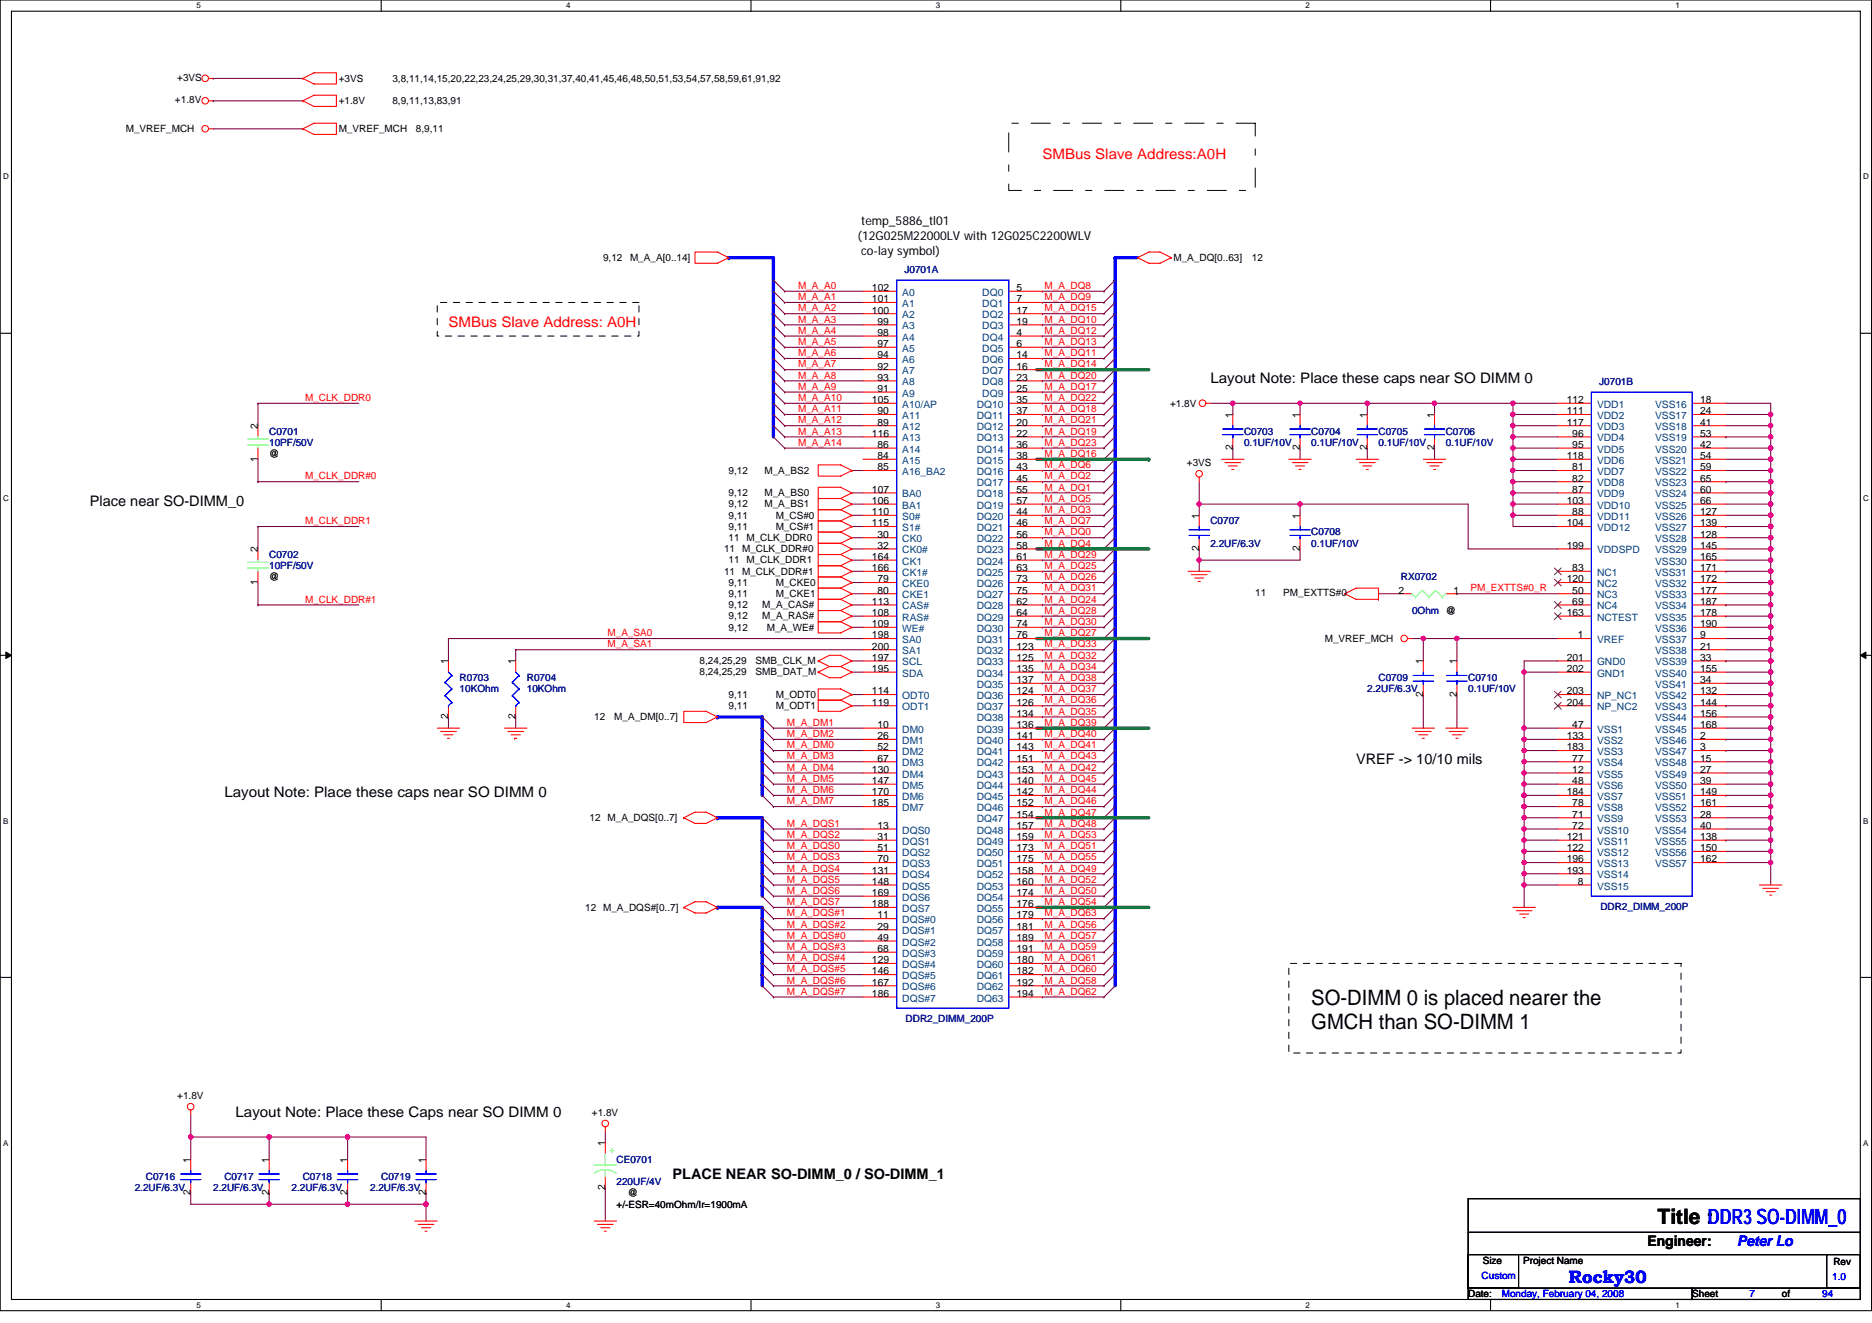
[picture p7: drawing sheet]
<svg xmlns="http://www.w3.org/2000/svg" width="297mm" height="210mm" viewBox="0 0 297 210" stroke-linecap="round" stroke-linejoin="round" font-family="sans-serif">
<defs><g id="words">
<g font-size="3.4">
<text x="208.1" y="159.5">SO-DIMM 0 is placed nearer the</text>
<text x="208.1" y="163.3">GMCH than SO-DIMM 1</text>
<text x="263" y="194.2">Title :DDR3 SO-DIMM_0</text>
</g>
<text font-size="2.8" fill="#00f" x="249" y="203.6">Rocky30</text>
<g font-size="2.3" fill="#f00">
<text x="165.4" y="25.2">SMBus Slave Address:A0H</text>
<text x="71.2" y="51.9">SMBus Slave Address: A0H</text>
</g>
<g font-size="2.3">
<text x="192.1" y="60.7">Layout Note: Place these caps near SO DIMM 0</text>
<text x="14.3" y="80.3">Place near SO-DIMM_0</text>
<text x="215.2" y="121.2">VREF -&gt; 10/10 mils</text>
<text x="35.6" y="126.5">Layout Note: Place these caps near SO DIMM 0</text>
<text x="37.4" y="177.2">Layout Note: Place these Caps near SO DIMM 0</text>
<text x="106.7" y="187">PLACE NEAR SO-DIMM_0 / SO-DIMM_1</text>
<text x="261.4" y="197.7">Engineer:</text>
</g>
<text font-size="2.3" fill="#00f" x="275.6" y="197.7">Peter Lo</text>
<g font-size="1.9">
<text x="136.7" y="35.7">temp_5886_tl01</text>
<text x="136.1" y="38.1">(12G025M22000LV with 12G025C2200WLV</text>
<text x="136.7" y="40.4">co-lay symbol)</text>
</g>
<g font-size="1.6">
<text x="27.8" y="16.4">+1.8V</text>
<text x="28.1" y="12.8">+3VS</text>
<text x="53.7" y="13">+3VS</text>
<text x="53.7" y="16.5">+1.8V</text>
<text x="62.3" y="13">3,8,11,14,15,20,22,23,24,25,29,30,31,37,40,41,45,46,48,50,51,53,54,57,58,59,61,91,92</text>
<text x="62.3" y="16.5">8,9,11,13,83,91</text>
<text x="20" y="21">M_VREF_MCH</text>
<text x="53.7" y="21">M_VREF_MCH</text>
<text x="66" y="21">8,9,11</text>
<text x="95.7" y="41.4">9,12</text>
<text x="100" y="41.4">M_A_A[0..14]</text>
<text x="186.2" y="41.4">M_A_DQ[0..63]</text>
<text x="198.6" y="41.4">12</text>
<text x="138.4" y="46.2">102</text>
<text x="138.4" y="48">101</text>
<text x="161.3" y="46.2">5</text>
<text x="161.3" y="48">7</text>
<text x="138.4" y="49.8">100</text>
<text x="139.3" y="51.5">99</text>
<text x="139.3" y="53.3">98</text>
<text x="161.3" y="49.8">17</text>
<text x="161.3" y="51.5">19</text>
<text x="161.3" y="53.3">4</text>
<text x="139.3" y="55.1">97</text>
<text x="139.3" y="56.9">94</text>
<text x="139.3" y="58.7">92</text>
<text x="161.3" y="55.1">6</text>
<text x="161.3" y="56.9">14</text>
<text x="161.3" y="58.7">16</text>
<text x="138.4" y="64">105</text>
<text x="139.3" y="60.4">93</text>
<text x="139.3" y="62.2">91</text>
<text x="139.3" y="65.8">90</text>
<text x="161.3" y="60.4">23</text>
<text x="161.3" y="62.2">25</text>
<text x="161.3" y="64">35</text>
<text x="161.3" y="65.8">37</text>
<text x="185.7" y="64.5">+1.8V</text>
<text x="248.6" y="64">112</text>
<text x="248.6" y="65.8">111</text>
<text x="269.8" y="64">18</text>
<text x="269.8" y="65.8">24</text>
<text x="40.9" y="68.1" transform="rotate(-90 40.9 68.1)">2</text>
<text x="138.4" y="69.3">116</text>
<text x="139.3" y="67.5">89</text>
<text x="139.3" y="71.1">86</text>
<text x="161.3" y="67.5">20</text>
<text x="161.3" y="69.3">22</text>
<text x="161.3" y="71.1">36</text>
<text x="195.6" y="71.5" transform="rotate(-90 195.6 71.5)">2</text>
<text x="195.6" y="66.3" transform="rotate(-90 195.6 66.3)">1</text>
<text x="206.3" y="71.5" transform="rotate(-90 206.3 71.5)">2</text>
<text x="206.3" y="66.3" transform="rotate(-90 206.3 66.3)">1</text>
<text x="216.9" y="71.5" transform="rotate(-90 216.9 71.5)">2</text>
<text x="216.9" y="66.3" transform="rotate(-90 216.9 66.3)">1</text>
<text x="227.6" y="71.5" transform="rotate(-90 227.6 71.5)">2</text>
<text x="227.6" y="66.3" transform="rotate(-90 227.6 66.3)">1</text>
<text x="248.6" y="67.5">117</text>
<text x="249.5" y="69.3">96</text>
<text x="249.5" y="71.1">95</text>
<text x="269.8" y="67.5">41</text>
<text x="269.8" y="69.3">53</text>
<text x="269.8" y="71.1">42</text>
<text x="40.9" y="73.3" transform="rotate(-90 40.9 73.3)">1</text>
<text x="42.7" y="72.5">@</text>
<text x="115.6" y="75.2">9,12</text>
<text x="121.3" y="75.2">M_A_BS2</text>
<text x="139.3" y="72.9">84</text>
<text x="139.3" y="74.7">85</text>
<text x="161.3" y="72.9">38</text>
<text x="161.3" y="74.7">43</text>
<text x="161.3" y="76.4">45</text>
<text x="188.3" y="74">+3VS</text>
<text x="248.6" y="72.9">118</text>
<text x="249.5" y="74.7">81</text>
<text x="249.5" y="76.4">82</text>
<text x="269.8" y="72.9">54</text>
<text x="269.8" y="74.7">59</text>
<text x="269.8" y="76.4">65</text>
<text x="115.6" y="78.8">9,12</text>
<text x="115.6" y="80.5">9,12</text>
<text x="115.6" y="82.3">9,11</text>
<text x="121.3" y="78.8">M_A_BS0</text>
<text x="121.3" y="80.5">M_A_BS1</text>
<text x="123.1" y="82.3">M_CS#0</text>
<text x="138.4" y="78.2">107</text>
<text x="138.4" y="80">106</text>
<text x="138.4" y="81.8">110</text>
<text x="138.4" y="83.5">115</text>
<text x="161.3" y="78.2">55</text>
<text x="161.3" y="80">57</text>
<text x="161.3" y="81.8">44</text>
<text x="161.3" y="83.5">46</text>
<text x="190.3" y="82.3" transform="rotate(-90 190.3 82.3)">1</text>
<text x="206.3" y="82.3" transform="rotate(-90 206.3 82.3)">1</text>
<text x="248.6" y="80">103</text>
<text x="248.6" y="83.5">104</text>
<text x="249.5" y="78.2">87</text>
<text x="249.5" y="81.8">88</text>
<text x="269.8" y="78.2">60</text>
<text x="269.8" y="80">66</text>
<text x="269.8" y="81.8">127</text>
<text x="269.8" y="83.5">139</text>
<text x="40.9" y="87.7" transform="rotate(-90 40.9 87.7)">2</text>
<text x="114.9" y="87.7">11 M_CLK_DDR#0</text>
<text x="115.6" y="84.1">9,11</text>
<text x="115.6" y="85.9">11 M_CLK_DDR0</text>
<text x="115.6" y="89.4">11 M_CLK_DDR1</text>
<text x="123.1" y="84.1">M_CS#1</text>
<text x="138.4" y="88.9">164</text>
<text x="139.3" y="85.3">30</text>
<text x="139.3" y="87.1">32</text>
<text x="161.3" y="85.3">56</text>
<text x="161.3" y="87.1">58</text>
<text x="161.3" y="88.9">61</text>
<text x="190.3" y="87.5" transform="rotate(-90 190.3 87.5)">2</text>
<text x="206.3" y="87.5" transform="rotate(-90 206.3 87.5)">2</text>
<text x="248.6" y="87.1">199</text>
<text x="269.8" y="85.3">128</text>
<text x="269.8" y="87.1">145</text>
<text x="269.8" y="88.9">165</text>
<text x="40.9" y="92.8" transform="rotate(-90 40.9 92.8)">1</text>
<text x="42.7" y="92.1">@</text>
<text x="114.9" y="91.2">11 M_CLK_DDR#1</text>
<text x="115.6" y="93">9,11</text>
<text x="115.6" y="94.8">9,11</text>
<text x="123.1" y="93">M_CKE0</text>
<text x="123.1" y="94.8">M_CKE1</text>
<text x="138.4" y="90.7">166</text>
<text x="138.4" y="96">113</text>
<text x="139.3" y="92.4">79</text>
<text x="139.3" y="94.2">80</text>
<text x="161.3" y="90.7">63</text>
<text x="161.3" y="92.4">73</text>
<text x="161.3" y="94.2">75</text>
<text x="161.3" y="96">62</text>
<text x="199.2" y="94.6">11</text>
<text x="203.6" y="94.6">PM_EXTTS#0</text>
<text x="221.9" y="94.2">2</text>
<text x="230.6" y="94.2">1</text>
<text x="248.6" y="92.4">120</text>
<text x="249.5" y="90.7">83</text>
<text x="249.5" y="94.2">50</text>
<text x="249.5" y="96">69</text>
<text x="269.8" y="90.7">171</text>
<text x="269.8" y="92.4">172</text>
<text x="269.8" y="94.2">177</text>
<text x="269.8" y="96">187</text>
<text x="115.6" y="100.1">9,12</text>
<text x="115.6" y="96.5">9,12</text>
<text x="115.6" y="98.3">9,12</text>
<text x="120.9" y="96.5">M_A_CAS#</text>
<text x="120.9" y="98.3">M_A_RAS#</text>
<text x="121.7" y="100.1">M_A_WE#</text>
<text x="138.4" y="97.8">108</text>
<text x="138.4" y="99.5">109</text>
<text x="138.4" y="101.3">198</text>
<text x="161.3" y="97.8">64</text>
<text x="161.3" y="99.5">74</text>
<text x="161.3" y="101.3">76</text>
<text x="210.2" y="101.9">M_VREF_MCH</text>
<text x="248.6" y="97.8">163</text>
<text x="250.4" y="101.3">1</text>
<text x="269.8" y="97.8">178</text>
<text x="269.8" y="99.5">190</text>
<text x="269.8" y="101.3">9</text>
<text x="71.1" y="105.4" transform="rotate(-90 71.1 105.4)">1</text>
<text x="81.8" y="105.4" transform="rotate(-90 81.8 105.4)">1</text>
<text x="111" y="107.2">8,24,25,29</text>
<text x="111" y="105.4">8,24,25,29</text>
<text x="119.9" y="107.2">SMB_DAT_M</text>
<text x="119.9" y="105.4">SMB_CLK_M</text>
<text x="138.4" y="103.1">200</text>
<text x="138.4" y="104.9">197</text>
<text x="138.4" y="106.7">195</text>
<text x="161.3" y="103.1">123</text>
<text x="161.3" y="104.9">125</text>
<text x="161.3" y="106.7">135</text>
<text x="225.8" y="105.4" transform="rotate(-90 225.8 105.4)">1</text>
<text x="231.2" y="105.4" transform="rotate(-90 231.2 105.4)">1</text>
<text x="248.6" y="104.9">201</text>
<text x="248.6" y="106.7">202</text>
<text x="269.8" y="103.1">21</text>
<text x="269.8" y="104.9">33</text>
<text x="269.8" y="106.7">155</text>
<text x="115.6" y="110.8">9,11</text>
<text x="115.6" y="112.5">9,11</text>
<text x="123.1" y="110.8">M_ODT0</text>
<text x="123.1" y="112.5">M_ODT1</text>
<text x="138.4" y="110.2">114</text>
<text x="138.4" y="112">119</text>
<text x="161.3" y="108.4">137</text>
<text x="161.3" y="110.2">124</text>
<text x="161.3" y="112">126</text>
<text x="161.3" y="113.8">134</text>
<text x="225.8" y="110.6" transform="rotate(-90 225.8 110.6)">2</text>
<text x="231.2" y="110.6" transform="rotate(-90 231.2 110.6)">2</text>
<text x="248.6" y="110.2">203</text>
<text x="248.6" y="112">204</text>
<text x="269.8" y="108.4">34</text>
<text x="269.8" y="110.2">132</text>
<text x="269.8" y="112">144</text>
<text x="269.8" y="113.8">156</text>
<text x="71.1" y="114.2" transform="rotate(-90 71.1 114.2)">2</text>
<text x="81.8" y="114.2" transform="rotate(-90 81.8 114.2)">2</text>
<text x="94.3" y="114.3">12</text>
<text x="97.5" y="114.3">M_A_DM[0..7]</text>
<text x="139.3" y="115.5">10</text>
<text x="139.3" y="117.3">26</text>
<text x="139.3" y="119.1">52</text>
<text x="161.3" y="115.5">136</text>
<text x="161.3" y="117.3">141</text>
<text x="161.3" y="119.1">143</text>
<text x="248.6" y="117.3">133</text>
<text x="248.6" y="119.1">183</text>
<text x="249.5" y="115.5">47</text>
<text x="269.8" y="115.5">168</text>
<text x="269.8" y="117.3">2</text>
<text x="269.8" y="119.1">3</text>
<text x="138.4" y="122.7">130</text>
<text x="138.4" y="124.4">147</text>
<text x="139.3" y="120.9">67</text>
<text x="161.3" y="120.9">151</text>
<text x="161.3" y="122.7">153</text>
<text x="161.3" y="124.4">140</text>
<text x="249.5" y="120.9">77</text>
<text x="249.5" y="122.7">12</text>
<text x="249.5" y="124.4">48</text>
<text x="269.8" y="120.9">15</text>
<text x="269.8" y="122.7">27</text>
<text x="269.8" y="124.4">39</text>
<text x="93.6" y="130.3">12 M_A_DQS[0..7]</text>
<text x="138.4" y="126.2">170</text>
<text x="138.4" y="128">185</text>
<text x="139.3" y="131.6">13</text>
<text x="161.3" y="126.2">142</text>
<text x="161.3" y="128">152</text>
<text x="161.3" y="129.8">154</text>
<text x="161.3" y="131.6">157</text>
<text x="248.6" y="126.2">184</text>
<text x="249.5" y="128">78</text>
<text x="249.5" y="129.8">71</text>
<text x="249.5" y="131.6">72</text>
<text x="269.8" y="126.2">149</text>
<text x="269.8" y="128">161</text>
<text x="269.8" y="129.8">28</text>
<text x="269.8" y="131.6">40</text>
<text x="139.3" y="133.3">31</text>
<text x="139.3" y="135.1">51</text>
<text x="139.3" y="136.9">70</text>
<text x="161.3" y="133.3">159</text>
<text x="161.3" y="135.1">173</text>
<text x="161.3" y="136.9">175</text>
<text x="248.6" y="133.3">121</text>
<text x="248.6" y="135.1">122</text>
<text x="248.6" y="136.9">196</text>
<text x="269.8" y="133.3">138</text>
<text x="269.8" y="135.1">150</text>
<text x="269.8" y="136.9">162</text>
<text x="138.4" y="138.7">131</text>
<text x="138.4" y="140.4">148</text>
<text x="138.4" y="142.2">169</text>
<text x="138.4" y="144">188</text>
<text x="161.3" y="138.7">158</text>
<text x="161.3" y="140.4">160</text>
<text x="161.3" y="142.2">174</text>
<text x="161.3" y="144">176</text>
<text x="248.6" y="138.7">193</text>
<text x="250.4" y="140.4">8</text>
<text x="92.9" y="144.5">12 M_A_DQS#[0..7]</text>
<text x="139.3" y="145.8">11</text>
<text x="139.3" y="147.6">29</text>
<text x="139.3" y="149.3">49</text>
<text x="161.3" y="145.8">179</text>
<text x="161.3" y="147.6">181</text>
<text x="161.3" y="149.3">189</text>
<text x="138.4" y="152.9">129</text>
<text x="138.4" y="154.7">146</text>
<text x="139.3" y="151.1">68</text>
<text x="161.3" y="151.1">191</text>
<text x="161.3" y="152.9">180</text>
<text x="161.3" y="154.7">182</text>
<text x="138.4" y="156.4">167</text>
<text x="138.4" y="158.2">186</text>
<text x="161.3" y="156.4">192</text>
<text x="161.3" y="158.2">194</text>
<text x="28.1" y="174.4">+1.8V</text>
<text x="93.9" y="177.1">+1.8V</text>
<text x="30.2" y="184.6" transform="rotate(-90 30.2 184.6)">1</text>
<text x="42.7" y="184.6" transform="rotate(-90 42.7 184.6)">1</text>
<text x="55.1" y="184.6" transform="rotate(-90 55.1 184.6)">1</text>
<text x="67.6" y="184.6" transform="rotate(-90 67.6 184.6)">1</text>
<text x="96" y="181.9" transform="rotate(-90 96 181.9)">1</text>
<text x="30.2" y="189.7" transform="rotate(-90 30.2 189.7)">2</text>
<text x="42.7" y="189.7" transform="rotate(-90 42.7 189.7)">2</text>
<text x="55.1" y="189.7" transform="rotate(-90 55.1 189.7)">2</text>
<text x="67.6" y="189.7" transform="rotate(-90 67.6 189.7)">2</text>
<text x="96" y="188.8" transform="rotate(-90 96 188.8)">2</text>
<text x="97.8" y="191.7">+/-ESR=40mOhm/Ir=1900mA</text>
<text x="99.6" y="189.9">@</text>
<text x="235.3" y="200.6">Size</text>
<text x="241.7" y="200.6">Project Name</text>
<text x="290.9" y="200.7">Rev</text>
<text x="233" y="205.9">Date:</text>
<text x="268.5" y="205.9">Sheet</text>
<text x="282.7" y="205.9">of</text>
</g>
<g font-size="1.6" fill="#f00">
<text x="126.6" y="45.9">M_A_A0</text>
<text x="126.6" y="47.6">M_A_A1</text>
<text x="165.8" y="45.9">M_A_DQ8</text>
<text x="165.8" y="47.6">M_A_DQ9</text>
<text x="126.6" y="53">M_A_A4</text>
<text x="126.6" y="51.2">M_A_A3</text>
<text x="126.6" y="49.4">M_A_A2</text>
<text x="165.8" y="51.2">M_A_DQ10</text>
<text x="165.8" y="53">M_A_DQ12</text>
<text x="165.8" y="49.4">M_A_DQ15</text>
<text x="126.6" y="56.5">M_A_A6</text>
<text x="126.6" y="54.8">M_A_A5</text>
<text x="126.6" y="58.3">M_A_A7</text>
<text x="165.8" y="58.3">M_A_DQ14</text>
<text x="165.8" y="54.8">M_A_DQ13</text>
<text x="165.8" y="56.5">M_A_DQ11</text>
<text x="48.4" y="63.6">M_CLK_DDR0</text>
<text x="126.6" y="65.4">M_A_A11</text>
<text x="126.6" y="61.9">M_A_A9</text>
<text x="126.6" y="60.1">M_A_A8</text>
<text x="126.6" y="63.6">M_A_A10</text>
<text x="165.8" y="61.9">M_A_DQ17</text>
<text x="165.8" y="63.6">M_A_DQ22</text>
<text x="165.8" y="60.1">M_A_DQ20</text>
<text x="165.8" y="65.4">M_A_DQ18</text>
<text x="126.6" y="67.2">M_A_A12</text>
<text x="126.6" y="69">M_A_A13</text>
<text x="126.6" y="70.8">M_A_A14</text>
<text x="165.8" y="70.8">M_A_DQ23</text>
<text x="165.8" y="69">M_A_DQ19</text>
<text x="165.8" y="67.2">M_A_DQ21</text>
<text x="48.4" y="76.1">M_CLK_DDR#0</text>
<text x="165.8" y="76.1">M_A_DQ2</text>
<text x="165.8" y="74.3">M_A_DQ6</text>
<text x="165.8" y="72.5">M_A_DQ16</text>
<text x="165.8" y="77.9">M_A_DQ1</text>
<text x="48.4" y="83.2">M_CLK_DDR1</text>
<text x="165.8" y="81.4">M_A_DQ3</text>
<text x="165.8" y="79.7">M_A_DQ5</text>
<text x="165.8" y="83.2">M_A_DQ7</text>
<text x="165.8" y="86.8">M_A_DQ4</text>
<text x="165.8" y="88.5">M_A_DQ29</text>
<text x="165.8" y="85">M_A_DQ0</text>
<text x="48.4" y="95.7">M_CLK_DDR#1</text>
<text x="165.8" y="93.9">M_A_DQ31</text>
<text x="165.8" y="95.7">M_A_DQ24</text>
<text x="165.8" y="92.1">M_A_DQ26</text>
<text x="165.8" y="90.3">M_A_DQ25</text>
<text x="233.3" y="93.9">PM_EXTTS#0_R</text>
<text x="96.4" y="101">M_A_SA0</text>
<text x="165.8" y="101">M_A_DQ27</text>
<text x="165.8" y="99.2">M_A_DQ30</text>
<text x="165.8" y="97.4">M_A_DQ28</text>
<text x="96.4" y="102.8">M_A_SA1</text>
<text x="165.8" y="102.8">M_A_DQ33</text>
<text x="165.8" y="104.5">M_A_DQ32</text>
<text x="165.8" y="106.3">M_A_DQ34</text>
<text x="165.8" y="113.4">M_A_DQ35</text>
<text x="165.8" y="109.9">M_A_DQ37</text>
<text x="165.8" y="111.7">M_A_DQ36</text>
<text x="165.8" y="108.1">M_A_DQ38</text>
<text x="124.9" y="117">M_A_DM2</text>
<text x="124.9" y="118.8">M_A_DM0</text>
<text x="124.9" y="115.2">M_A_DM1</text>
<text x="165.8" y="118.8">M_A_DQ41</text>
<text x="165.8" y="115.2">M_A_DQ39</text>
<text x="165.8" y="117">M_A_DQ40</text>
<text x="124.9" y="122.3">M_A_DM4</text>
<text x="124.9" y="120.5">M_A_DM3</text>
<text x="124.9" y="124.1">M_A_DM5</text>
<text x="124.9" y="125.9">M_A_DM6</text>
<text x="165.8" y="124.1">M_A_DQ45</text>
<text x="165.8" y="120.5">M_A_DQ43</text>
<text x="165.8" y="122.3">M_A_DQ42</text>
<text x="165.8" y="125.9">M_A_DQ44</text>
<text x="124.9" y="131.2">M_A_DQS1</text>
<text x="124.9" y="127.7">M_A_DM7</text>
<text x="165.8" y="129.4">M_A_DQ47</text>
<text x="165.8" y="131.2">M_A_DQ48</text>
<text x="165.8" y="127.7">M_A_DQ46</text>
<text x="124.9" y="134.8">M_A_DQS0</text>
<text x="124.9" y="133">M_A_DQS2</text>
<text x="124.9" y="136.5">M_A_DQS3</text>
<text x="165.8" y="134.8">M_A_DQ51</text>
<text x="165.8" y="136.5">M_A_DQ55</text>
<text x="165.8" y="133">M_A_DQ53</text>
<text x="124.9" y="138.3">M_A_DQS4</text>
<text x="124.9" y="143.7">M_A_DQS7</text>
<text x="124.9" y="140.1">M_A_DQS5</text>
<text x="124.9" y="141.9">M_A_DQS6</text>
<text x="165.8" y="140.1">M_A_DQ52</text>
<text x="165.8" y="138.3">M_A_DQ49</text>
<text x="165.8" y="141.9">M_A_DQ50</text>
<text x="165.8" y="143.7">M_A_DQ54</text>
<text x="124.9" y="149">M_A_DQS#0</text>
<text x="124.9" y="145.4">M_A_DQS#1</text>
<text x="124.9" y="147.2">M_A_DQS#2</text>
<text x="165.8" y="145.4">M_A_DQ63</text>
<text x="165.8" y="147.2">M_A_DQ56</text>
<text x="165.8" y="149">M_A_DQ57</text>
<text x="124.9" y="152.5">M_A_DQS#4</text>
<text x="124.9" y="150.8">M_A_DQS#3</text>
<text x="124.9" y="154.3">M_A_DQS#5</text>
<text x="165.8" y="154.3">M_A_DQ60</text>
<text x="165.8" y="152.5">M_A_DQ61</text>
<text x="165.8" y="150.8">M_A_DQ59</text>
<text x="124.9" y="156.1">M_A_DQS#6</text>
<text x="124.9" y="157.9">M_A_DQS#7</text>
<text x="165.8" y="156.1">M_A_DQ58</text>
<text x="165.8" y="157.9">M_A_DQ62</text>
</g>
<g font-size="1.6" fill="#004080">
<text x="143.2" y="46.9">A0</text>
<text x="155.9" y="46.9">DQ0</text>
<text x="143.2" y="48.7">A1</text>
<text x="143.2" y="50.5">A2</text>
<text x="143.2" y="52.3">A3</text>
<text x="155.9" y="48.7">DQ1</text>
<text x="155.9" y="50.5">DQ2</text>
<text x="155.9" y="52.3">DQ3</text>
<text x="143.2" y="54.1">A4</text>
<text x="143.2" y="55.8">A5</text>
<text x="143.2" y="57.6">A6</text>
<text x="143.2" y="59.4">A7</text>
<text x="155.9" y="54.1">DQ4</text>
<text x="155.9" y="55.8">DQ5</text>
<text x="155.9" y="57.6">DQ6</text>
<text x="155.9" y="59.4">DQ7</text>
<text x="143.2" y="61.2">A8</text>
<text x="143.2" y="62.9">A9</text>
<text x="143.2" y="64.7">A10/AP</text>
<text x="155" y="64.7">DQ10</text>
<text x="155.9" y="61.2">DQ8</text>
<text x="155.9" y="62.9">DQ9</text>
<text x="253.4" y="64.7">VDD1</text>
<text x="262.6" y="64.7">VSS16</text>
<text x="143.2" y="66.5">A11</text>
<text x="143.2" y="68.3">A12</text>
<text x="143.2" y="70.1">A13</text>
<text x="143.2" y="71.8">A14</text>
<text x="155" y="66.5">DQ11</text>
<text x="155" y="68.3">DQ12</text>
<text x="155" y="70.1">DQ13</text>
<text x="155" y="71.8">DQ14</text>
<text x="253.4" y="66.5">VDD2</text>
<text x="253.4" y="68.3">VDD3</text>
<text x="253.4" y="70.1">VDD4</text>
<text x="253.4" y="71.8">VDD5</text>
<text x="262.6" y="66.5">VSS17</text>
<text x="262.6" y="68.3">VSS18</text>
<text x="262.6" y="70.1">VSS19</text>
<text x="262.6" y="71.8">VSS20</text>
<text x="143.2" y="73.6">A15</text>
<text x="143.2" y="75.4">A16_BA2</text>
<text x="155" y="73.6">DQ15</text>
<text x="155" y="75.4">DQ16</text>
<text x="155" y="77.2">DQ17</text>
<text x="253.4" y="73.6">VDD6</text>
<text x="253.4" y="75.4">VDD7</text>
<text x="253.4" y="77.2">VDD8</text>
<text x="262.6" y="73.6">VSS21</text>
<text x="262.6" y="75.4">VSS22</text>
<text x="262.6" y="77.2">VSS23</text>
<text x="143.2" y="79">BA0</text>
<text x="143.2" y="80.7">BA1</text>
<text x="143.2" y="82.5">S0#</text>
<text x="155" y="79">DQ18</text>
<text x="155" y="80.7">DQ19</text>
<text x="155" y="82.5">DQ20</text>
<text x="253.4" y="79">VDD9</text>
<text x="253.4" y="80.7">VDD10</text>
<text x="253.4" y="82.5">VDD11</text>
<text x="262.6" y="79">VSS24</text>
<text x="262.6" y="80.7">VSS25</text>
<text x="262.6" y="82.5">VSS26</text>
<text x="143.2" y="84.3">S1#</text>
<text x="143.2" y="86.1">CK0</text>
<text x="143.2" y="87.8">CK0#</text>
<text x="143.2" y="89.6">CK1</text>
<text x="155" y="84.3">DQ21</text>
<text x="155" y="86.1">DQ22</text>
<text x="155" y="87.8">DQ23</text>
<text x="155" y="89.6">DQ24</text>
<text x="253.4" y="84.3">VDD12</text>
<text x="253.4" y="87.8">VDDSPD</text>
<text x="262.6" y="84.3">VSS27</text>
<text x="262.6" y="86.1">VSS28</text>
<text x="262.6" y="87.8">VSS29</text>
<text x="262.6" y="89.6">VSS30</text>
<text x="143.2" y="91.4">CK1#</text>
<text x="143.2" y="93.2">CKE0</text>
<text x="143.2" y="95">CKE1</text>
<text x="155" y="91.4">DQ25</text>
<text x="155" y="93.2">DQ26</text>
<text x="155" y="95">DQ27</text>
<text x="253.4" y="91.4">NC1</text>
<text x="253.4" y="93.2">NC2</text>
<text x="253.4" y="95">NC3</text>
<text x="262.6" y="91.4">VSS31</text>
<text x="262.6" y="93.2">VSS32</text>
<text x="262.6" y="95">VSS33</text>
<text x="143.2" y="96.7">CAS#</text>
<text x="143.2" y="98.5">RAS#</text>
<text x="143.2" y="100.3">WE#</text>
<text x="155" y="96.7">DQ28</text>
<text x="155" y="98.5">DQ29</text>
<text x="155" y="100.3">DQ30</text>
<text x="253.4" y="96.7">NC4</text>
<text x="253.4" y="98.5">NCTEST</text>
<text x="262.6" y="96.7">VSS34</text>
<text x="262.6" y="98.5">VSS35</text>
<text x="262.6" y="100.3">VSS36</text>
<text x="143.2" y="102.1">SA0</text>
<text x="143.2" y="103.8">SA1</text>
<text x="143.2" y="105.6">SCL</text>
<text x="143.2" y="107.4">SDA</text>
<text x="155" y="102.1">DQ31</text>
<text x="155" y="103.8">DQ32</text>
<text x="155" y="105.6">DQ33</text>
<text x="155" y="107.4">DQ34</text>
<text x="253.4" y="102.1">VREF</text>
<text x="253.4" y="105.6">GND0</text>
<text x="253.4" y="107.4">GND1</text>
<text x="262.6" y="102.1">VSS37</text>
<text x="262.6" y="103.8">VSS38</text>
<text x="262.6" y="105.6">VSS39</text>
<text x="262.6" y="107.4">VSS40</text>
<text x="143.2" y="111">ODT0</text>
<text x="143.2" y="112.7">ODT1</text>
<text x="155" y="109.2">DQ35</text>
<text x="155" y="111">DQ36</text>
<text x="155" y="112.7">DQ37</text>
<text x="253.4" y="111">NP_NC1</text>
<text x="253.4" y="112.7">NP_NC2</text>
<text x="262.6" y="109.2">VSS41</text>
<text x="262.6" y="111">VSS42</text>
<text x="262.6" y="112.7">VSS43</text>
<text x="143.2" y="116.3">DM0</text>
<text x="143.2" y="118.1">DM1</text>
<text x="143.2" y="119.8">DM2</text>
<text x="155" y="114.5">DQ38</text>
<text x="155" y="116.3">DQ39</text>
<text x="155" y="118.1">DQ40</text>
<text x="155" y="119.8">DQ41</text>
<text x="253.4" y="116.3">VSS1</text>
<text x="253.4" y="118.1">VSS2</text>
<text x="253.4" y="119.8">VSS3</text>
<text x="262.6" y="114.5">VSS44</text>
<text x="262.6" y="116.3">VSS45</text>
<text x="262.6" y="118.1">VSS46</text>
<text x="262.6" y="119.8">VSS47</text>
<text x="143.2" y="121.6">DM3</text>
<text x="143.2" y="123.4">DM4</text>
<text x="143.2" y="125.2">DM5</text>
<text x="155" y="121.6">DQ42</text>
<text x="155" y="123.4">DQ43</text>
<text x="155" y="125.2">DQ44</text>
<text x="253.4" y="121.6">VSS4</text>
<text x="253.4" y="123.4">VSS5</text>
<text x="253.4" y="125.2">VSS6</text>
<text x="262.6" y="121.6">VSS48</text>
<text x="262.6" y="123.4">VSS49</text>
<text x="262.6" y="125.2">VSS50</text>
<text x="143.2" y="127">DM6</text>
<text x="143.2" y="128.7">DM7</text>
<text x="155" y="127">DQ45</text>
<text x="155" y="128.7">DQ46</text>
<text x="155" y="130.5">DQ47</text>
<text x="253.4" y="127">VSS7</text>
<text x="253.4" y="128.7">VSS8</text>
<text x="253.4" y="130.5">VSS9</text>
<text x="262.6" y="127">VSS51</text>
<text x="262.6" y="128.7">VSS52</text>
<text x="262.6" y="130.5">VSS53</text>
<text x="143.2" y="132.3">DQS0</text>
<text x="143.2" y="134.1">DQS1</text>
<text x="143.2" y="135.8">DQS2</text>
<text x="143.2" y="137.6">DQS3</text>
<text x="155" y="132.3">DQ48</text>
<text x="155" y="134.1">DQ49</text>
<text x="155" y="135.8">DQ50</text>
<text x="155" y="137.6">DQ51</text>
<text x="253.4" y="132.3">VSS10</text>
<text x="253.4" y="134.1">VSS11</text>
<text x="253.4" y="135.8">VSS12</text>
<text x="253.4" y="137.6">VSS13</text>
<text x="262.6" y="132.3">VSS54</text>
<text x="262.6" y="134.1">VSS55</text>
<text x="262.6" y="135.8">VSS56</text>
<text x="262.6" y="137.6">VSS57</text>
<text x="143.2" y="139.4">DQS4</text>
<text x="143.2" y="141.2">DQS5</text>
<text x="143.2" y="143">DQS6</text>
<text x="155" y="139.4">DQ52</text>
<text x="155" y="141.2">DQ53</text>
<text x="155" y="143">DQ54</text>
<text x="253.4" y="139.4">VSS14</text>
<text x="253.4" y="141.2">VSS15</text>
<text x="143.2" y="144.7">DQS7</text>
<text x="143.2" y="146.5">DQS#0</text>
<text x="143.2" y="148.3">DQS#1</text>
<text x="155" y="144.7">DQ55</text>
<text x="155" y="146.5">DQ56</text>
<text x="155" y="148.3">DQ57</text>
<text x="143.2" y="150.1">DQS#2</text>
<text x="143.2" y="151.8">DQS#3</text>
<text x="143.2" y="153.6">DQS#4</text>
<text x="143.2" y="155.4">DQS#5</text>
<text x="155" y="150.1">DQ58</text>
<text x="155" y="151.8">DQ59</text>
<text x="155" y="153.6">DQ60</text>
<text x="155" y="155.4">DQ61</text>
<text x="143.2" y="157.2">DQS#6</text>
<text x="143.2" y="159">DQS#7</text>
<text x="155" y="157.2">DQ62</text>
<text x="155" y="159">DQ63</text>
</g>
<g font-size="1.6" fill="#000080">
<text x="143.5" y="43.4">J0701A</text>
<text x="253.8" y="61.2">J0701B</text>
<text x="42.7" y="69">C0701</text>
<text x="42.7" y="70.8">10PF/50V</text>
<text x="197.4" y="69">C0703</text>
<text x="197.4" y="70.8">0.1UF/10V</text>
<text x="208.1" y="69">C0704</text>
<text x="208.1" y="70.8">0.1UF/10V</text>
<text x="218.7" y="69">C0705</text>
<text x="218.7" y="70.8">0.1UF/10V</text>
<text x="229.4" y="69">C0706</text>
<text x="229.4" y="70.8">0.1UF/10V</text>
<text x="192.1" y="83.2">C0707</text>
<text x="42.7" y="88.5">C0702</text>
<text x="192.1" y="86.8">2.2UF/6.3V</text>
<text x="208.1" y="85">C0708</text>
<text x="208.1" y="86.8">0.1UF/10V</text>
<text x="42.7" y="90.3">10PF/50V</text>
<text x="222.3" y="92.1">RX0702</text>
<text x="224.1" y="97.4">0Ohm @</text>
<text x="72.9" y="108.1">R0703</text>
<text x="72.9" y="109.9">10KOhm</text>
<text x="83.6" y="108.1">R0704</text>
<text x="83.6" y="109.9">10KOhm</text>
<text x="217" y="109.9">2.2UF/6.3V</text>
<text x="218.7" y="108.1">C0709</text>
<text x="233" y="108.1">C0710</text>
<text x="233" y="109.9">0.1UF/10V</text>
<text x="253.9" y="144.4">DDR2_DIMM_200P</text>
<text x="143.7" y="162.2">DDR2_DIMM_200P</text>
<text x="97.8" y="184.6">CE0701</text>
<text x="21.4" y="189">2.2UF/6.3V</text>
<text x="23.2" y="187.2">C0716</text>
<text x="33.8" y="189">2.2UF/6.3V</text>
<text x="35.6" y="187.2">C0717</text>
<text x="46.3" y="189">2.2UF/6.3V</text>
<text x="48" y="187.2">C0718</text>
<text x="58.7" y="189">2.2UF/6.3V</text>
<text x="60.5" y="187.2">C0719</text>
<text x="97.8" y="188.1">220UF/4V</text>
</g>
<text font-size="1.6" fill="#80ff80" x="96.6" y="183">+</text>
<g font-size="1.6" fill="#00f">
<text x="235.1" y="203.1">Custom</text>
<text x="290.7" y="203.2">1.0</text>
<text x="238.3" y="205.9">Monday, February 04, 2008</text>
<text x="277.6" y="205.9">7</text>
<text x="289.1" y="205.9">94</text>
</g>
<g font-size="1.3">
<text x="31.2" y="1.3">5</text>
<text x="89.8" y="1.3">4</text>
<text x="148.5" y="1.3">3</text>
<text x="207.2" y="1.3">2</text>
<text x="265.8" y="1.3">1</text>
<text x=".5" y="28.5">D</text>
<text x="295.6" y="28.5">D</text>
<text x=".5" y="79.6">C</text>
<text x="295.6" y="79.6">C</text>
<text x=".5" y="130.7">B</text>
<text x="295.6" y="130.7">B</text>
<text x=".5" y="181.8">A</text>
<text x="295.6" y="181.8">A</text>
<text x="31.2" y="207.6">5</text>
<text x="89.8" y="207.6">4</text>
<text x="148.5" y="207.6">3</text>
<text x="207.2" y="207.6">2</text>
<text x="265.8" y="207.6">1</text>
</g>
</g></defs>
<path d="M0 0h297v208h-297zM1.8 1.8h293.4v204.4h-293.4z" fill="none" stroke="#000" stroke-width=".17"/>
<g fill="#fff">
<path d="M31.2 .2h.7v1.4h-.7z"/>
<path d="M31.2 206.4h.7v1.5h-.7z"/>
</g>
<path d="M60.5 0v1.8M60.5 206.2v1.8" fill="none" stroke="#000" stroke-width=".17"/>
<g fill="#fff">
<path d="M89.8 .2h.7v1.4h-.7z"/>
<path d="M89.8 206.4h.7v1.5h-.7z"/>
</g>
<path d="M119.2 0v1.8M119.2 206.2v1.8" fill="none" stroke="#000" stroke-width=".17"/>
<g fill="#fff">
<path d="M148.5 .2h.7v1.4h-.7z"/>
<path d="M148.5 206.4h.7v1.5h-.7z"/>
</g>
<path d="M177.8 0v1.8M177.8 206.2v1.8" fill="none" stroke="#000" stroke-width=".17"/>
<g fill="#fff">
<path d="M207.2 .2h.7v1.4h-.7z"/>
<path d="M207.2 206.4h.7v1.5h-.7z"/>
</g>
<path d="M236.5 0v1.8M236.5 206.2v1.8" fill="none" stroke="#000" stroke-width=".17"/>
<g fill="#fff">
<path d="M265.9 .2h.6v1.4h-.6z"/>
<path d="M265.9 206.4h.6v1.5h-.6z"/>
<path d="M.5 27.3h.9v1.4h-.9z"/>
<path d="M295.6 27.3h.9v1.4h-.9z"/>
<path d="M.5 78.4h.9v1.5h-.9z"/>
<path d="M295.6 78.4h.9v1.5h-.9z"/>
</g>
<path d="M0 52.9h1.8M295.2 52.9h1.8" fill="none" stroke="#000" stroke-width=".17"/>
<g fill="#fff">
<path d="M.5 129.6h.8v1.4h-.8z"/>
<path d="M295.6 129.6h.9v1.4h-.9z"/>
</g>
<path d="M0 104h1.8M295.2 104h1.8" fill="none" stroke="#000" stroke-width=".17"/>
<path d="M.9 103.5l.9 .5-.9 .5zM295.2 104l.9-.5v1z" fill="#000" stroke="#000" stroke-width=".16"/>
<g fill="#fff">
<path d="M.5 180.7h.8v1.4h-.8z"/>
<path d="M295.6 180.7h.9v1.4h-.9z"/>
</g>
<path d="M0 155.1h1.8M295.2 155.1h1.8M233 190.2h62.2v14.3h-62.2zM233 199.1h8v5.4h-8zM233 195.6h62.2M241.1 199.1h48.8M289.9 199.1h5.3v5.4h-5.3zM289.9 199.1h.1M295.2 195.6h.1M233 204.5h35.5v1.7h-35.5zM268.5 204.5h26.7v1.7h-26.7z" fill="none" stroke="#000" stroke-width=".17"/>
<g fill="none" stroke="#00f" stroke-width=".53">
<path d="M115.6 40.9h.1M115.6 40.9h7.1v8.9M122.7 49.8v19.5M122.7 49.8h.1M177 40.9v51.6M177 40.9h.1M177 40.9h3.5M177 92.5v62.2M177 92.5h.1M113.8 113.8h.1M113.8 113.8h7.1v10.7M113.8 129.8h.1"/>
<path d="M113.8 129.8h7.1v10.7M120.9 124.5h.1M120.9 124.5v1.7M113.8 144h.1M113.8 144h7.1v7.1M120.9 154.7h.1M120.9 140.5h.1M120.9 151.1v3.6M120.9 151.1h.1M120.9 140.5v1.7M120.9 154.7v1.8M177 154.7h.1"/>
<path d="M177 154.7v1.8"/>
</g>
<g fill="none" stroke="#800040" stroke-width=".17">
<path d="M33.8 12.4h.1M33.8 16h.1M33.8 12.4h14.2M33.8 16h14.2M33.8 20.4h14.2M122.7 53.3h.1M122.7 49.8h.1M122.7 48h.1M122.7 56.9h.1M122.7 51.6h.1M122.7 55.1h.1M122.7 58.7h.1"/>
<path d="M122.7 44.4h.1M122.7 46.2h.1M122.7 53.3l1.8 1.8M122.7 49.8l1.8 1.8M122.7 48l1.8 1.8M122.7 56.9l1.8 1.8M122.7 51.6l1.8 1.7M122.7 55.1l1.8 1.8M122.7 58.7l1.8 1.8M122.7 44.4l1.8 1.8M122.7 46.2l1.8 1.8M124.5 56.9h.1"/>
<path d="M124.5 55.1h.1M124.5 53.3h.1M124.5 58.7h.1M124.5 51.6h.1M124.5 46.2h.1M124.5 49.8h.1M124.5 48h.1M124.5 56.9h12.4M124.5 55.1h12.4M124.5 53.3h12.4M124.5 58.7h12.4M124.5 51.6h12.4"/>
<path d="M124.5 46.2h12.4M124.5 49.8h12.4M124.5 48h12.4M165.4 58.7h.1M165.4 51.6h.1M165.4 55.1h.1M165.4 56.9h.1M165.4 46.2h.1M165.4 48h.1M165.4 53.3h.1M165.4 49.8h.1M165.4 56.9h9.8"/>
<path d="M165.4 55.1h9.8M165.4 53.3h9.8M165.4 58.7h9.8M165.4 51.6h9.8M165.4 46.2h9.8M165.4 49.8h9.8M165.4 48h9.8M175.2 56.9h.1M175.2 51.6h.1M175.2 53.3h.1M175.2 49.8h.1M175.2 48h.1"/>
<path d="M175.2 46.2h.1M175.2 55.1h.1M175.2 58.7h.1M177 55.1l-1.8 1.8M177 49.8l-1.8 1.8M177 51.6l-1.8 1.7M177 58.7l-1.8 1.8M177 48l-1.8 1.8M177 46.2l-1.8 1.8M177 44.4l-1.8 1.8M177 53.3l-1.8 1.8M177 56.9l-1.8 1.8"/>
<path d="M40.9 72.9v3.6M40.9 76.5h.1M40.9 64v3.6M40.9 64h.1M40.9 64h16M40.9 76.5h16M122.7 62.2h.1M122.7 67.6h.1M122.7 64h.1M122.7 60.5h.1M122.7 65.8h.1M122.7 69.3h.1"/>
<path d="M122.7 62.2l1.8 1.8M122.7 67.6l1.8 1.7M122.7 64l1.8 1.8M122.7 60.5l1.8 1.7M122.7 65.8l1.8 1.8M122.7 69.3l1.8 1.8M124.5 65.8h.1M124.5 62.2h.1M124.5 60.5h.1M124.5 64h.1M124.5 67.6h.1M124.5 69.3h.1"/>
<path d="M124.5 71.1h.1M124.5 65.8h12.4M124.5 62.2h12.4M124.5 60.5h12.4M124.5 64h12.4M124.5 67.6h12.4M124.5 69.3h12.4M124.5 71.1h12.4M135.2 74.7h.1M135.2 78.2h1.7M135.2 74.7h1.7M165.4 76.5h.1"/>
<path d="M165.4 62.2h.1M165.4 64h.1M165.4 60.5h.1M165.4 71.1h.1M165.4 74.7h.1M165.4 65.8h.1M165.4 72.9h.1M165.4 69.3h.1M165.4 78.2h.1M165.4 67.6h.1M165.4 74.7h9.8M165.4 65.8h9.8"/>
<path d="M165.4 62.2h9.8M165.4 60.5h9.8M165.4 64h9.8M165.4 67.6h9.8M165.4 69.3h9.8M165.4 71.1h9.8M165.4 76.5h9.8M165.4 72.9h9.8M165.4 78.2h9.8M175.2 76.5h.1M175.2 65.8h.1M175.2 67.6h.1"/>
<path d="M175.2 64h.1M175.2 62.2h.1M175.2 60.5h.1M175.2 78.2h.1M175.2 71.1h.1M175.2 72.9h.1M175.2 74.7h.1M175.2 69.3h.1M177 74.7l-1.8 1.8M177 64l-1.8 1.8M177 65.8l-1.8 1.8M177 62.2l-1.8 1.8"/>
<path d="M177 60.5l-1.8 1.7M177 76.5l-1.8 1.7M177 69.3l-1.8 1.8M177 71.1l-1.8 1.8M177 78.2l-1.8 1.8M177 72.9l-1.8 1.8M177 67.6l-1.8 1.7M190.3 76.5v3.5M192.1 64h3.5M195.6 71.1v1.8M195.6 64h.1M195.6 64v1.8"/>
<path d="M195.6 64h51.6M206.3 71.1v1.8M206.3 64v1.8M206.3 64h.1M217 71.1v1.8M217 64h.1M217 64v1.8M227.6 71.1v1.8M227.6 64v1.8M227.6 64h.1M240.1 76.5h.1M240.1 74.7v1.8"/>
<path d="M240.1 71.1h.1M240.1 69.3h.1M240.1 67.6h.1M240.1 65.8h.1M240.1 64v1.8M240.1 64h.1M240.1 65.8h7.1M240.1 67.6h7.1M240.1 69.3h7.1M240.1 71.1h7.1M240.1 72.9h.1M240.1 78.2h.1"/>
<path d="M240.1 76.5v1.7M240.1 74.7h.1M240.1 72.9v1.8M240.1 78.2v1.8M240.1 74.7h7.1M240.1 76.5h7.1M240.1 65.8v7.1M240.1 72.9h7.1M240.1 78.2h7.1M273.9 74.7h7.1M273.9 78.2h7.1M273.9 76.5h.1"/>
<path d="M273.9 72.9h7.1M273.9 67.6h7.1v1.7M273.9 64h7.1v1.8M273.9 71.1h7.1M273.9 65.8h7.1M273.9 69.3h.1M273.9 69.3h7.1M273.9 76.5h7.1M281 72.9h.1M281 74.7h.1M281 78.2h.1M281 76.5h.1"/>
<path d="M281 65.8h.1M281 71.1h.1M281 69.3h.1M281 65.8v1.8M281 69.3v48M40.9 83.6v3.5M40.9 92.5v3.5M40.9 83.6h.1M40.9 96h.1M40.9 83.6h16M40.9 96h16M135.2 97.8h1.7"/>
<path d="M135.2 92.5h1.7M135.2 88.9h1.7M135.2 83.6h1.7M135.2 87.1h1.7M135.2 80h1.7M135.2 85.3h1.7M135.2 90.7h1.7M135.2 94.2h1.7M135.2 96h1.7M135.2 81.8h1.7M135.2 99.6h1.7M165.4 94.2h.1"/>
<path d="M165.4 96h.1M165.4 81.8h.1M165.4 99.6h.1M165.4 92.5h.1M165.4 87.1h.1M165.4 88.9h.1M165.4 90.7h.1M165.4 80h.1M165.4 83.6h.1M165.4 97.8h.1M165.4 85.3h.1M165.4 83.6h9.8"/>
<path d="M165.4 96h9.8M165.4 81.8h9.8M165.4 90.7h9.8M165.4 80h9.8M165.4 94.2h9.8M165.4 97.8h9.8M165.4 99.6h9.8M165.4 92.5h9.8M165.4 87.1h9.8M165.4 88.9h9.8M165.4 85.3h9.8M175.2 97.8h.1"/>
<path d="M175.2 81.8h.1M175.2 96h.1M175.2 94.2h.1M175.2 85.3h.1M175.2 80h.1M175.2 88.9h.1M175.2 90.7h.1M175.2 92.5h.1M175.2 83.6h.1M175.2 87.1h.1M175.2 99.6h.1M177 96l-1.8 1.8"/>
<path d="M177 80l-1.8 1.8M177 94.2l-1.8 1.8M177 92.5l-1.8 1.7M177 83.6l-1.8 1.7M177 87.1l-1.8 1.8M177 88.9l-1.8 1.8M177 90.7l-1.8 1.8M177 81.8l-1.8 1.8M177 99.6l-1.8 1.7M177 85.3l-1.8 1.8M177 97.8l-1.8 1.8M190.3 80h16"/>
<path d="M190.3 80h.1M190.3 88.9h.1M190.3 87.1v1.8M190.3 80v1.8M190.3 88.9v1.8M206.3 87.1v1.8h-16M206.3 80v1.8M206.3 80h.1M206.3 80h26.7v7.1h14.2M218.7 94.2h3.6M231.2 94.2h.1M231.2 94.2h16"/>
<path d="M240.1 81.8h.1M240.1 80v1.8M240.1 81.8v1.8h7.1M240.1 80h.1M240.1 81.8h7.1M240.1 80h7.1M273.9 80h7.1M273.9 94.2h7.1M273.9 88.9h7.1M273.9 92.5h7.1M273.9 87.1h7.1M273.9 81.8h7.1"/>
<path d="M273.9 85.3h7.1M273.9 83.6h.1M273.9 90.7h.1M273.9 96h.1M273.9 99.6h7.1M273.9 97.8h.1M273.9 83.6h7.1M273.9 96h7.1M273.9 90.7h7.1M273.9 97.8h7.1M281 94.2h.1M281 88.9h.1"/>
<path d="M281 87.1h.1M281 80h.1M281 85.3h.1M281 83.6h.1M281 81.8h.1M281 92.5h.1M281 90.7h.1M281 96h.1M281 99.6h.1M281 97.8h.1M71.2 101.3v3.6M71.2 113.8v1.8"/>
<path d="M71.2 101.3h.1M71.2 101.3h65.7M81.8 103.1h.1M81.8 103.1v1.8M81.8 113.8v1.8M81.8 103.1h55.1M120.9 115.6h.1M120.9 117.3h.1M120.9 119.1h.1M120.9 113.8h.1M120.9 115.6l1.8 1.7M120.9 117.3l1.8 1.8"/>
<path d="M120.9 119.1l1.8 1.8M120.9 113.8l1.8 1.8M122.7 117.3h.1M122.7 119.1h.1M122.7 115.6h.1M122.7 117.3h14.2M122.7 119.1h14.2M122.7 115.6h14.2M135.2 110.2h1.7M135.2 112h1.7M135.2 106.7h1.7M135.2 104.9h1.7"/>
<path d="M165.4 101.3h.1M165.4 103.1h.1M165.4 113.8h.1M165.4 110.2h.1M165.4 112h.1M165.4 119.1h.1M165.4 115.6h.1M165.4 104.9h.1M165.4 106.7h.1M165.4 108.5h.1M165.4 117.3h.1M165.4 117.3h9.8"/>
<path d="M165.4 119.1h9.8M165.4 115.6h9.8M165.4 103.1h9.8M165.4 101.3h9.8M165.4 106.7h9.8M165.4 104.9h9.8M165.4 112h9.8M165.4 113.8h9.8M165.4 110.2h9.8M165.4 108.5h9.8M175.2 115.6h.1M175.2 106.7h.1"/>
<path d="M175.2 110.2h.1M175.2 103.1h.1M175.2 108.5h.1M175.2 113.8h.1M175.2 112h.1M175.2 117.3h.1M175.2 104.9h.1M175.2 101.3h.1M175.2 119.1h.1M177 113.8l-1.8 1.8M177 104.9l-1.8 1.8M177 108.5l-1.8 1.7"/>
<path d="M177 101.3l-1.8 1.8M177 106.7l-1.8 1.8M177 112l-1.8 1.8M177 110.2l-1.8 1.8M177 115.6l-1.8 1.7M177 103.1l-1.8 1.8M177 119.1l-1.8 1.8M177 117.3l-1.8 1.8M224.1 101.3h1.7M225.8 101.3h.1M225.8 101.3v3.6M225.8 110.2v5.4"/>
<path d="M225.8 101.3h21.4M231.2 110.2v5.4M231.2 101.3v3.6M231.2 101.3h.1M241.8 119.1v1.8M241.8 106.7v8.9M241.8 106.7h.1M241.8 117.3h.1M241.8 117.3v1.8M241.8 115.6h.1M241.8 115.6v1.7M241.8 119.1h.1"/>
<path d="M241.8 117.3h5.4M241.8 119.1h5.4M241.8 115.6h5.4M241.8 106.7h5.4M247.2 104.9h-5.4v1.8M273.9 117.3h7.1v1.8M273.9 117.3h.1M273.9 119.1h7.1v1.8M273.9 119.1h.1M273.9 101.3h7.1M273.9 115.6h7.1M273.9 110.2h7.1"/>
<path d="M273.9 113.8h7.1M273.9 108.5h7.1M273.9 103.1h7.1M273.9 106.7h7.1M273.9 104.9h.1M273.9 112h.1M273.9 104.9h7.1M273.9 112h7.1M281 115.6h.1M281 110.2h.1M281 108.5h.1M281 101.3h.1"/>
<path d="M281 106.7h.1M281 104.9h.1M281 103.1h.1M281 113.8h.1M281 112h.1M120.9 120.9h.1M120.9 129.8h.1M120.9 133.3h.1M120.9 131.6h.1M120.9 122.7h.1M120.9 124.5h.1M120.9 126.2h.1"/>
<path d="M120.9 138.7h.1M120.9 135.1h.1M120.9 136.9h.1M120.9 120.9l1.8 1.8M120.9 129.8l1.8 1.8M120.9 133.3l1.8 1.8M120.9 131.6l1.8 1.7M120.9 122.7l1.8 1.8M120.9 124.5l1.8 1.7M120.9 126.2l1.8 1.8M120.9 138.7l1.8 1.8M120.9 135.1l1.8 1.8"/>
<path d="M120.9 136.9l1.8 1.8M122.7 122.7h.1M122.7 135.1h.1M122.7 138.7h.1M122.7 120.9h.1M122.7 124.5h.1M122.7 133.3h.1M122.7 136.9h.1M122.7 126.2h.1M122.7 131.6h.1M122.7 128h.1M122.7 122.7h14.2"/>
<path d="M122.7 135.1h14.2M122.7 138.7h14.2M122.7 120.9h14.2M122.7 124.5h14.2M122.7 133.3h14.2M122.7 136.9h14.2M122.7 126.2h14.2M122.7 131.6h14.2M122.7 128h14.2M165.4 124.5h.1M165.4 135.1h.1M165.4 120.9h.1"/>
<path d="M165.4 129.8h.1M165.4 136.9h.1M165.4 131.6h.1M165.4 128h.1M165.4 122.7h.1M165.4 138.7h.1M165.4 126.2h.1M165.4 133.3h.1M165.4 122.7h9.8M165.4 135.1h9.8M165.4 138.7h9.8M165.4 120.9h9.8"/>
<path d="M165.4 124.5h9.8M165.4 133.3h9.8M165.4 136.9h9.8M165.4 126.2h9.8M165.4 131.6h9.8M165.4 128h9.8M165.4 129.8h9.8M175.2 131.6h.1M175.2 122.7h.1M175.2 126.2h.1M175.2 133.3h.1M175.2 129.8h.1"/>
<path d="M175.2 135.1h.1M175.2 136.9h.1M175.2 120.9h.1M175.2 124.5h.1M175.2 128h.1M175.2 138.7h.1M177 138.7l-1.8 1.8M177 129.8l-1.8 1.8M177 120.9l-1.8 1.8M177 124.5l-1.8 1.7M177 131.6l-1.8 1.7M177 128l-1.8 1.8"/>
<path d="M177 133.3l-1.8 1.8M177 135.1l-1.8 1.8M177 122.7l-1.8 1.8M177 126.2l-1.8 1.8M177 136.9l-1.8 1.8M241.8 128h.1M241.8 136.9v1.8M241.8 138.7h.1M241.8 131.6h5.4M241.8 126.2h.1M241.8 129.8h.1M241.8 124.5h5.4"/>
<path d="M241.8 124.5h.1M241.8 135.1h.1M241.8 135.1v1.8M241.8 122.7h5.4M241.8 120.9v1.8M241.8 120.9h.1M241.8 138.7h5.4M241.8 133.3h.1M241.8 133.3v1.8M241.8 131.6v1.7M241.8 122.7h.1M241.8 136.9h.1"/>
<path d="M241.8 135.1h5.4M241.8 120.9h5.4M241.8 133.3h5.4M241.8 136.9h5.4M241.8 126.2h5.4M241.8 128h5.4M241.8 122.7v8.9M241.8 138.7v1.8M241.8 129.8h5.4M273.9 122.7h7.1M273.9 120.9h7.1M273.9 136.9h7.1"/>
<path d="M273.9 131.6h7.1v1.7M273.9 135.1h7.1M273.9 129.8h7.1M273.9 124.5h7.1M273.9 128h7.1M273.9 126.2h.1M273.9 133.3h7.1v1.8M273.9 133.3h.1M273.9 126.2h7.1M281 120.9h.1M281 136.9h.1M281 129.8h.1"/>
<path d="M281 122.7h.1M281 135.1h.1M281 124.5h.1M281 128h.1M281 126.2h.1M281 120.9v10.7M281 135.1v5.4M120.9 149.4h.1M120.9 147.6h.1M120.9 151.1h.1M120.9 145.8h.1M120.9 156.5h.1"/>
<path d="M120.9 152.9h.1M120.9 154.7h.1M120.9 144h.1M120.9 142.2h.1M120.9 140.5h.1M120.9 149.4l1.8 1.7M120.9 147.6l1.8 1.8M120.9 151.1l1.8 1.8M120.9 145.8l1.8 1.8M120.9 156.5l1.8 1.7M120.9 152.9l1.8 1.8M120.9 154.7l1.8 1.8"/>
<path d="M120.9 144l1.8 1.8M120.9 142.2l1.8 1.8M120.9 140.5l1.8 1.7M122.7 152.9h.1M122.7 144h.1M122.7 140.5h.1M122.7 151.1h.1M122.7 156.5h.1M122.7 154.7h.1M122.7 149.4h.1M122.7 145.8h.1M122.7 142.2h.1"/>
<path d="M122.7 158.2h.1M122.7 147.6h.1M122.7 152.9h14.2M122.7 144h14.2M122.7 140.5h14.2M122.7 151.1h14.2M122.7 156.5h14.2M122.7 154.7h14.2M122.7 149.4h14.2M122.7 145.8h14.2M122.7 142.2h14.2M122.7 158.2h14.2"/>
<path d="M122.7 147.6h14.2M165.4 140.5h.1M165.4 145.8h.1M165.4 147.6h.1M165.4 154.7h.1M165.4 156.5h.1M165.4 142.2h.1M165.4 152.9h.1M165.4 158.2h.1M165.4 151.1h.1M165.4 144h.1M165.4 149.4h.1"/>
<path d="M165.4 152.9h9.8M165.4 144h9.8M165.4 140.5h9.8M165.4 151.1h9.8M165.4 156.5h9.8M165.4 154.7h9.8M165.4 149.4h9.8M165.4 145.8h9.8M165.4 142.2h9.8M165.4 158.2h9.8M165.4 147.6h9.8M175.2 156.5h.1"/>
<path d="M175.2 140.5h.1M175.2 152.9h.1M175.2 151.1h.1M175.2 154.7h.1M175.2 144h.1M175.2 142.2h.1M175.2 147.6h.1M175.2 158.2h.1M175.2 145.8h.1M175.2 149.4h.1M177 154.7l-1.8 1.8M177 151.1l-1.8 1.8"/>
<path d="M177 149.4l-1.8 1.7M177 152.9l-1.8 1.8M177 142.2l-1.8 1.8M177 140.5l-1.8 1.7M177 145.8l-1.8 1.8M177 156.5l-1.8 1.7M177 144l-1.8 1.8M177 147.6l-1.8 1.8M241.8 140.5h.1M241.8 140.5v3.5M241.8 140.5h5.4M30.3 176.9v7.1"/>
<path d="M96.1 179.6v1.8M30.3 180.5h.1M30.3 189.4v1.7h12.4M30.3 180.5h12.4M42.7 180.5v3.5M42.7 189.4h.1M42.7 180.5h12.5v3.5M42.7 180.5h.1M42.7 191.1h24.9M42.7 189.4v1.7M55.2 189.4h.1M55.2 180.5h12.4v3.5"/>
<path d="M55.2 180.5h.1M55.2 189.4v1.7M67.6 189.4h.1M67.6 191.1h.1M67.6 189.4v4.4M96.1 188.5v5.3"/>
</g>
<g fill="#f0f" stroke="#f0f" stroke-width=".17">
<circle cx="42.7" cy="180.5" r=".35"/>
<circle cx="30.3" cy="180.5" r=".35"/>
<circle cx="42.7" cy="191.1" r=".35"/>
<circle cx="55.1" cy="191.1" r=".35"/>
<circle cx="67.6" cy="191.1" r=".35"/>
<circle cx="240.1" cy="76.4" r=".35"/>
<circle cx="281" cy="117.3" r=".35"/>
<circle cx="281" cy="120.9" r=".35"/>
<circle cx="281" cy="119.1" r=".35"/>
<circle cx="281" cy="72.9" r=".35"/>
<circle cx="241.8" cy="128" r=".35"/>
<circle cx="281" cy="94.2" r=".35"/>
<circle cx="241.8" cy="138.7" r=".35"/>
<circle cx="281" cy="115.6" r=".35"/>
<circle cx="241.8" cy="126.2" r=".35"/>
<circle cx="241.8" cy="131.6" r=".35"/>
<circle cx="241.8" cy="129.8" r=".35"/>
<circle cx="241.8" cy="124.4" r=".35"/>
<circle cx="240.1" cy="81.8" r=".35"/>
<circle cx="281" cy="76.4" r=".35"/>
<circle cx="281" cy="74.7" r=".35"/>
<circle cx="281" cy="80" r=".35"/>
<circle cx="281" cy="78.2" r=".35"/>
<circle cx="281" cy="90.7" r=".35"/>
<circle cx="281" cy="88.9" r=".35"/>
<circle cx="281" cy="87.1" r=".35"/>
<circle cx="281" cy="81.8" r=".35"/>
<circle cx="281" cy="85.3" r=".35"/>
<circle cx="281" cy="83.6" r=".35"/>
<circle cx="281" cy="92.4" r=".35"/>
<circle cx="241.8" cy="140.4" r=".35"/>
<circle cx="190.3" cy="80" r=".35"/>
<circle cx="190.3" cy="88.9" r=".35"/>
<circle cx="241.8" cy="106.7" r=".35"/>
<circle cx="206.3" cy="80" r=".35"/>
<circle cx="281" cy="136.9" r=".35"/>
<circle cx="240.1" cy="71.1" r=".35"/>
<circle cx="240.1" cy="69.3" r=".35"/>
<circle cx="240.1" cy="67.6" r=".35"/>
<circle cx="240.1" cy="65.8" r=".35"/>
<circle cx="195.6" cy="64" r=".35"/>
<circle cx="216.9" cy="64" r=".35"/>
<circle cx="227.6" cy="64" r=".35"/>
<circle cx="206.3" cy="64" r=".35"/>
<circle cx="240.1" cy="64" r=".35"/>
<circle cx="240.1" cy="72.9" r=".35"/>
<circle cx="241.8" cy="135.1" r=".35"/>
<circle cx="240.1" cy="78.2" r=".35"/>
<circle cx="281" cy="131.6" r=".35"/>
<circle cx="281" cy="129.8" r=".35"/>
<circle cx="281" cy="122.7" r=".35"/>
<circle cx="241.8" cy="117.3" r=".35"/>
<circle cx="241.8" cy="120.9" r=".35"/>
<circle cx="241.8" cy="115.6" r=".35"/>
<circle cx="241.8" cy="119.1" r=".35"/>
<circle cx="281" cy="67.6" r=".35"/>
<circle cx="281" cy="65.8" r=".35"/>
<circle cx="281" cy="71.1" r=".35"/>
<circle cx="281" cy="69.3" r=".35"/>
<circle cx="281" cy="135.1" r=".35"/>
<circle cx="225.8" cy="101.3" r=".35"/>
<circle cx="240.1" cy="74.7" r=".35"/>
<circle cx="281" cy="124.4" r=".35"/>
<circle cx="281" cy="128" r=".35"/>
<circle cx="281" cy="126.2" r=".35"/>
<circle cx="241.8" cy="133.3" r=".35"/>
<circle cx="240.1" cy="80" r=".35"/>
<circle cx="281" cy="97.8" r=".35"/>
<circle cx="281" cy="96" r=".35"/>
<circle cx="281" cy="101.3" r=".35"/>
<circle cx="281" cy="99.6" r=".35"/>
<circle cx="281" cy="112" r=".35"/>
<circle cx="281" cy="110.2" r=".35"/>
<circle cx="281" cy="108.4" r=".35"/>
<circle cx="281" cy="103.1" r=".35"/>
<circle cx="281" cy="106.7" r=".35"/>
<circle cx="281" cy="104.9" r=".35"/>
<circle cx="281" cy="113.8" r=".35"/>
<circle cx="231.2" cy="101.3" r=".35"/>
<circle cx="241.8" cy="122.7" r=".35"/>
<circle cx="241.8" cy="136.9" r=".35"/>
<circle cx="281" cy="133.3" r=".35"/>
<circle cx="55.1" cy="180.5" r=".35"/>
</g>
<g fill="none" stroke="#f00" stroke-width=".17">
<path d="M33.1 16h.7M33.1 12.4h.7M48 12.4l1.8-.8h3.6v1.7h-3.6zM48 12.4h.1M48 16l1.8-.9h3.6v1.8h-3.6zM48 16h.1M33.1 20.4h.7M48 20.4l1.8-.8h3.6v1.7h-3.6zM48 20.4h.1M110.3 40h3.5l1.8 .9-1.8 .9h-3.5zM115.6 40.9h.1M136.9 46.2h5.4"/>
<path d="M136.9 48h5.4M136.9 49.8h5.4M136.9 51.6h5.4M136.9 53.3h5.4M136.9 55.1h5.4M136.9 56.9h5.4M136.9 58.7h5.4M160.1 46.2h5.3M160.1 48h5.3M160.1 49.8h5.3M160.1 51.6h5.3M160.1 53.3h5.3"/>
<path d="M160.1 55.1h5.3M160.1 56.9h5.3M160.1 58.7h5.3M180.5 40.9l1.8-.9h1.8l1.7 .9M180.5 40.9h.1M180.5 40.9l1.8 .9h1.8l1.7-.9M185.8 40.9h.1M40.9 67.6v1.7M40.9 71.1v1.8M129.8 73.8h3.6l1.8 .9-1.8 .9h-3.6zM133.4 79.1h-3.6v1.8h3.6M133.4 79.1l1.8 .9"/>
<path d="M135.2 74.7h.1M135.2 78.2l-1.8-.9h-3.6v1.8h3.6M135.2 78.2h.1M135.2 78.2l-1.8 .9M136.9 60.5h5.4M136.9 62.2h5.4M136.9 64h5.4M136.9 65.8h5.4M136.9 67.6h5.4M136.9 69.3h5.4M136.9 71.1h5.4M136.9 72.9h5.4"/>
<path d="M136.9 78.2h5.4M136.9 74.7h5.4M160.1 60.5h5.3M160.1 62.2h5.3M160.1 64h5.3M160.1 65.8h5.3M160.1 67.6h5.3M160.1 69.3h5.3M160.1 71.1h5.3M160.1 72.9h5.3M160.1 78.2h5.3M160.1 74.7h5.3"/>
<path d="M160.1 76.5h5.3M190.3 75.7v.8M191.3 64h.8M193.8 72.9h3.6M194.4 73.4h2.5M194.9 74h1.4M195.4 74.5h.4M195.6 65.8v1.8M195.6 69.3v1.8M204.5 72.9h3.6M205 73.4h2.5M205.6 74h1.4"/>
<path d="M206.1 74.5h.4M206.3 65.8v1.8M206.3 69.3v1.8M215.2 72.9h3.5M215.7 73.4h2.5M216.2 74h1.5M216.8 74.5h.3M217 65.8v1.8M217 69.3v1.8M225.8 72.9h3.6M226.4 73.4h2.5M226.9 74h1.4"/>
<path d="M227.5 74.5h.3M227.6 65.8v1.8M227.6 69.3v1.8M247.2 64h5.3M247.2 65.8h5.3M247.2 67.6h5.3M247.2 69.3h5.3M247.2 71.1h5.3M247.2 72.9h5.3M247.2 78.2h5.3M247.2 74.7h5.3M247.2 76.5h5.3"/>
<path d="M268.5 64h5.4M268.5 65.8h5.4M268.5 67.6h5.4M268.5 69.3h5.4M268.5 71.1h5.4M268.5 72.9h5.4M268.5 78.2h5.4M268.5 74.7h5.4M268.5 76.5h5.4M40.9 87.1v1.8M40.9 90.7v1.8M133.4 98.7h-3.6v1.8h3.6l1.8-.9"/>
<path d="M133.4 82.7h-3.6v1.8h3.6M133.4 84.5h-3.6v1.7h3.6M133.4 91.6h-3.6v1.7h3.6M133.4 89.8h-3.6v1.8h3.6M133.4 88h-3.6v1.8h3.6M133.4 93.3h-3.6v1.8h3.6M133.4 95.1h-3.6v1.8h3.6M133.4 96.9h-3.6v1.8h3.6M133.4 86.2h-3.6v1.8h3.6M133.4 80.9h-3.6v1.8h3.6M133.4 98.7l1.8 .9M133.4 82.7l1.8 .9"/>
<path d="M133.4 84.5l1.8 .8M133.4 91.6l1.8 .9M133.4 89.8l1.8 .9M133.4 88l1.8 .9M133.4 93.3l1.8 .9M133.4 95.1l1.8 .9M133.4 96.9l1.8 .9M133.4 86.2l1.8 .9M133.4 80.9l1.8 .9M135.2 99.6h.1M135.2 83.6h.1M135.2 80h.1"/>
<path d="M135.2 85.3h.1M135.2 92.5h.1M135.2 90.7h.1M135.2 88.9h.1M135.2 94.2h.1M135.2 96h.1M135.2 97.8h.1M135.2 87.1h.1M135.2 81.8h.1M135.2 83.6l-1.8 .9M135.2 80l-1.8 .9M135.2 85.3l-1.8 .9"/>
<path d="M135.2 92.5l-1.8 .8M135.2 90.7l-1.8 .9M135.2 88.9l-1.8 .9M135.2 94.2l-1.8 .9M135.2 96l-1.8 .9M135.2 97.8l-1.8 .9M135.2 87.1l-1.8 .9M135.2 81.8l-1.8 .9M136.9 80h5.4M136.9 81.8h5.4M136.9 83.6h5.4M136.9 85.3h5.4"/>
<path d="M136.9 87.1h5.4M136.9 88.9h5.4M136.9 90.7h5.4M136.9 92.5h5.4M136.9 94.2h5.4M136.9 96h5.4M136.9 97.8h5.4M136.9 99.6h5.4M160.1 80h5.3M160.1 81.8h5.3M160.1 83.6h5.3M160.1 85.3h5.3"/>
<path d="M160.1 87.1h5.3M160.1 88.9h5.3M160.1 90.7h5.3M160.1 92.5h5.3M160.1 94.2h5.3M160.1 96h5.3M160.1 97.8h5.3M160.1 99.6h5.3M188.5 90.7h3.6M189 91.2h2.5M189.6 91.7h1.4M190.1 92.3h.4"/>
<path d="M190.3 81.8v1.8M190.3 85.3v1.8M206.3 81.8v1.8M206.3 85.3v1.8M213.4 94.2l1.8 .9h3.5M213.4 94.2h.1M213.4 94.2l1.8-.9h3.5v1.8M218.7 95.1h.1M222.3 94.2h1.8M229.4 94.2h1.8M247.2 80h5.3M247.2 81.8h5.3"/>
<path d="M247.2 83.6h5.3M247.2 87.1h5.3M247.2 90.7h5.3M247.2 92.5h5.3M247.2 94.2h5.3M247.2 96h5.3M247.2 97.8h5.3M268.5 80h5.4M268.5 81.8h5.4M268.5 83.6h5.4M268.5 85.3h5.4M268.5 87.1h5.4"/>
<path d="M268.5 88.9h5.4M268.5 90.7h5.4M268.5 92.5h5.4M268.5 94.2h5.4M268.5 96h5.4M268.5 97.8h5.4M268.5 99.6h5.4M69.4 115.6h3.5M69.9 116.1h2.5M70.4 116.6h1.5M71 117.2h.3M71.2 104.9v1.8"/>
<path d="M71.2 112v1.8M80 115.6h3.6M80.6 116.1h2.5M81.1 116.6h1.4M81.7 117.2h.1M81.7 117.2h.3M81.8 104.9v1.8M81.8 112v1.8M108.5 112.9h3.6l1.7 .9-1.7 .9h-3.6zM113.8 113.8h.1M129.8 106.7l1.8 .9h1.8l1.8-.9M129.8 106.7h.1"/>
<path d="M129.8 104.9l1.8-.9h1.8l1.8 .9M129.8 104.9h.1M129.8 104.9l1.8 .9M131.6 105.8h1.8M131.6 105.8l-1.8 .9M133.4 111.1h-3.6v1.8h3.6l1.8-.9M133.4 111.1l1.8 .9M133.4 105.8l1.8 .9M135.2 110.2l-1.8-.9h-3.6v1.8h3.6M135.2 110.2h.1M135.2 112h.1M135.2 106.7h.1"/>
<path d="M135.2 104.9h.1M135.2 110.2l-1.8 .9M135.2 104.9l-1.8 .9M136.9 101.3h5.4M136.9 103.1h5.4M136.9 104.9h5.4M136.9 106.7h5.4M136.9 110.2h5.4M136.9 112h5.4M136.9 115.6h5.4M136.9 117.3h5.4M136.9 119.1h5.4"/>
<path d="M160.1 101.3h5.3M160.1 103.1h5.3M160.1 104.9h5.3M160.1 106.7h5.3M160.1 110.2h5.3M160.1 112h5.3M160.1 115.6h5.3M160.1 117.3h5.3M160.1 119.1h5.3M160.1 108.5h5.3M160.1 113.8h5.3M223.3 101.3h.8"/>
<path d="M224.1 115.6h3.5M224.6 116.1h2.5M225.1 116.6h1.5M225.7 117.2h.3M225.8 104.9v1.8M225.8 108.5v1.7M229.4 115.6h3.6M229.9 116.1h2.5M230.5 116.6h1.4M231 117.2h.3M231.2 104.9v1.8M231.2 108.5v1.7"/>
<path d="M247.2 101.3h5.3M247.2 104.9h5.3M247.2 106.7h5.3M247.2 110.2h5.3M247.2 112h5.3M247.2 115.6h5.3M247.2 117.3h5.3M247.2 119.1h5.3M268.5 101.3h5.4M268.5 103.1h5.4M268.5 104.9h5.4M268.5 106.7h5.4"/>
<path d="M268.5 110.2h5.4M268.5 112h5.4M268.5 115.6h5.4M268.5 117.3h5.4M268.5 119.1h5.4M268.5 108.5h5.4M268.5 113.8h5.4M108.5 129.8l1.8-.9h1.8l1.7 .9M108.5 129.8h.1M108.5 129.8l1.8 .9h1.8l1.7-.9M113.8 129.8h.1M136.9 120.9h5.4"/>
<path d="M136.9 122.7h5.4M136.9 124.5h5.4M136.9 126.2h5.4M136.9 128h5.4M136.9 131.6h5.4M136.9 133.3h5.4M136.9 135.1h5.4M136.9 136.9h5.4M136.9 138.7h5.4M160.1 120.9h5.3M160.1 122.7h5.3M160.1 124.5h5.3"/>
<path d="M160.1 126.2h5.3M160.1 128h5.3M160.1 131.6h5.3M160.1 133.3h5.3M160.1 135.1h5.3M160.1 136.9h5.3M160.1 138.7h5.3M160.1 129.8h5.3M247.2 120.9h5.3M247.2 122.7h5.3M247.2 124.5h5.3M247.2 126.2h5.3"/>
<path d="M247.2 128h5.3M247.2 131.6h5.3M247.2 133.3h5.3M247.2 135.1h5.3M247.2 136.9h5.3M247.2 138.7h5.3M247.2 129.8h5.3M268.5 120.9h5.4M268.5 122.7h5.4M268.5 124.5h5.4M268.5 126.2h5.4M268.5 128h5.4"/>
<path d="M268.5 131.6h5.4M268.5 133.3h5.4M268.5 135.1h5.4M268.5 136.9h5.4M268.5 129.8h5.4M108.5 144l1.8-.9h1.8l1.7 .9M108.5 144h.1M108.5 144l1.8 .9h1.8l1.7-.9M113.8 144h.1M136.9 140.5h5.4M136.9 142.2h5.4M136.9 144h5.4"/>
<path d="M136.9 145.8h5.4M136.9 147.6h5.4M136.9 149.4h5.4M136.9 151.1h5.4M136.9 152.9h5.4M136.9 154.7h5.4M136.9 156.5h5.4M136.9 158.2h5.4M160.1 140.5h5.3M160.1 142.2h5.3M160.1 144h5.3M160.1 145.8h5.3"/>
<path d="M160.1 147.6h5.3M160.1 149.4h5.3M160.1 151.1h5.3M160.1 152.9h5.3M160.1 154.7h5.3M160.1 156.5h5.3M160.1 158.2h5.3M240.1 144h3.5M240.6 144.5h2.5M241.1 145.1h1.5M241.7 145.6h.3M247.2 140.5h5.3"/>
<path d="M279.2 140.5h3.5M279.7 141h2.5M280.2 141.5h1.5M280.8 142.1h.3M30.3 176.2v.7M96.1 178.9v.7M30.3 184v1.8M30.3 187.6v1.8M42.7 184v1.8M42.7 187.6v1.8M55.2 184v1.8M55.2 187.6v1.8"/>
<path d="M65.8 193.8h3.6M66.4 194.3h2.5M66.9 194.9h1.4M67.4 195.4h.4M67.6 184v1.8M67.6 187.6v1.8M94.3 193.8h3.5M94.8 194.3h2.5M95.3 194.9h1.5M95.9 195.4h.3M96.1 181.4v1.7M96.1 186.7v1.8"/>
<circle cx="32.6" cy="12.4" r=".52"/>
<circle cx="32.6" cy="16" r=".52"/>
<circle cx="32.6" cy="20.4" r=".52"/>
<circle cx="190.3" cy="75.2" r=".52"/>
<circle cx="190.8" cy="64" r=".52"/>
<circle cx="222.8" cy="101.3" r=".52"/>
<circle cx="30.3" cy="175.7" r=".52"/>
<circle cx="96" cy="178.3" r=".52"/>
</g>
<path d="M69.4 48h32v5.3h-32zM204.5 152.9h62.2v14.2h-62.2z" fill="none" stroke="#000" stroke-width=".16" stroke-dasharray="1 1 1 1 1 1 1 1"/>
<path d="M160.1 19.6h39.1v10.6h-39.1z" fill="none" stroke="#000" stroke-width=".16" stroke-dasharray="3 2 1 2"/>
<path d="M164.5 58.7h17.8M164.5 72.9h17.8M182.3 72.9h.1M164.5 87.1h17.8M164.5 101.3h17.8M164.5 115.6h17.8M164.5 129.8h17.8M164.5 144h17.8" fill="none" stroke="#008000" stroke-width=".53"/>
<g fill="none" stroke="#00f" stroke-width=".17">
<path d="M142.3 44.4h17.8v115.6h-17.8zM194 68.1h3.2M194 69h3.2M195.6 67.6v.5M195.6 69.3h.1M195.6 69v.3M204.7 68.1h3.2M204.7 69h3.2M206.3 67.6v.5M206.3 69.3h.1M206.3 69v.3M215.3 68.1h3.3"/>
<path d="M215.3 69h3.3M217 67.6v.5M217 69.3h.1M217 69v.3M226 68.1h3.2M226 69h3.2M227.6 67.6v.5M227.6 69.3h.1M227.6 69v.3M252.5 62.2h16v80h-16zM188.7 84.1h3.2M188.7 85h3.2"/>
<path d="M190.3 83.6v.5M190.3 85.3h.1M190.3 85v.3M204.7 84.1h3.2M204.7 85h3.2M206.3 83.6v.5M206.3 85.3h.1M206.3 85v.3M70.6 110.4h.1M70.6 108.3h.1M70.6 110.4l1.1 1.1M70.6 108.3l1.1 1"/>
<path d="M71.2 112h.1M71.2 106.7l.5 .5M71.7 111.5h.1M71.7 107.2h.1M71.7 109.3h.1M71.7 111.5l-.5 .5M71.7 109.3l-1.1 1.1M71.7 107.2l-1.1 1.1M81.3 110.4h.1M81.3 108.3h.1M81.3 110.4l1.1 1.1M81.3 108.3l1.1 1"/>
<path d="M81.8 112h.1M81.8 106.7l.6 .5M82.4 111.5h.1M82.4 107.2h.1M82.4 109.3h.1M82.4 111.5l-.6 .5M82.4 109.3l-1.1 1.1M82.4 107.2l-1.1 1.1M224.2 107.2h3.3M224.2 108.1h3.3M225.8 106.7v.5M225.8 108.5h.1"/>
<path d="M225.8 108.1v.4M229.6 107.2h3.2M229.6 108.1h3.2M231.2 106.7v.5M231.2 108.5h.1M231.2 108.1v.4M28.7 186.3h3.2M28.7 187.2h3.2M30.3 185.8v.5M30.3 187.6h.1M30.3 187.2v.4M41.1 186.3h3.2"/>
<path d="M41.1 187.2h3.2M42.7 185.8v.5M42.7 187.6h.1M42.7 187.2v.4M53.5 186.3h3.3M53.5 187.2h3.3M55.2 185.8v.5M55.2 187.6h.1M55.2 187.2v.4M66 186.3h3.2M66 187.2h3.2M67.6 185.8v.5"/>
<path d="M67.6 187.6h.1M67.6 187.2v.4"/>
</g>
<g fill="none" stroke="#80ff80" stroke-width=".17">
<path d="M39.3 70.6h3.2M39.3 69.7h3.2M40.9 70.6v.5M40.9 69.3h.1M40.9 69.3v.4M39.3 90.1h3.2M39.3 89.3h3.2M40.9 90.1v.6M40.9 88.9h.1M40.9 88.9v.4M224.1 94.2h.1M224.1 94.2l.5 .6"/>
<path d="M224.6 94.8h.1M225.7 93.7h.1M225.7 93.7l1 1.1M225.7 93.7l-1.1 1.1M226.7 94.8h.1M227.8 93.7h.1M227.8 93.7l1.1 1.1M227.8 93.7l-1.1 1.1M228.9 94.8h.1M229.4 94.2l-.5 .6M94.3 184.9h3.5M96.1 185.6l1 .3 .7 .3"/>
<path d="M96.1 185.6l-1.1 .2-.7 .4M96.1 185.6v1.1M96.1 184.9h.1M96.1 183.1v1.8"/>
</g>
<path d="M246.7 90.1l1 1.1M246.7 91.9l1 1.1M246.7 95.5l1 1.1M246.7 97.3l1 1M247.7 90.1l-1.1 1.1M247.7 91.9l-1.1 1.1M247.7 95.5l-1.1 1.1M247.7 97.3l-1.1 1M246.7 109.7l1 1.1M246.7 111.5l1 1.1M247.7 109.7l-1.1 1.1M247.7 111.5l-1.1 1.1" fill="none" stroke="#804000" stroke-width=".16"/>
<use href="#words"/>
</svg>
